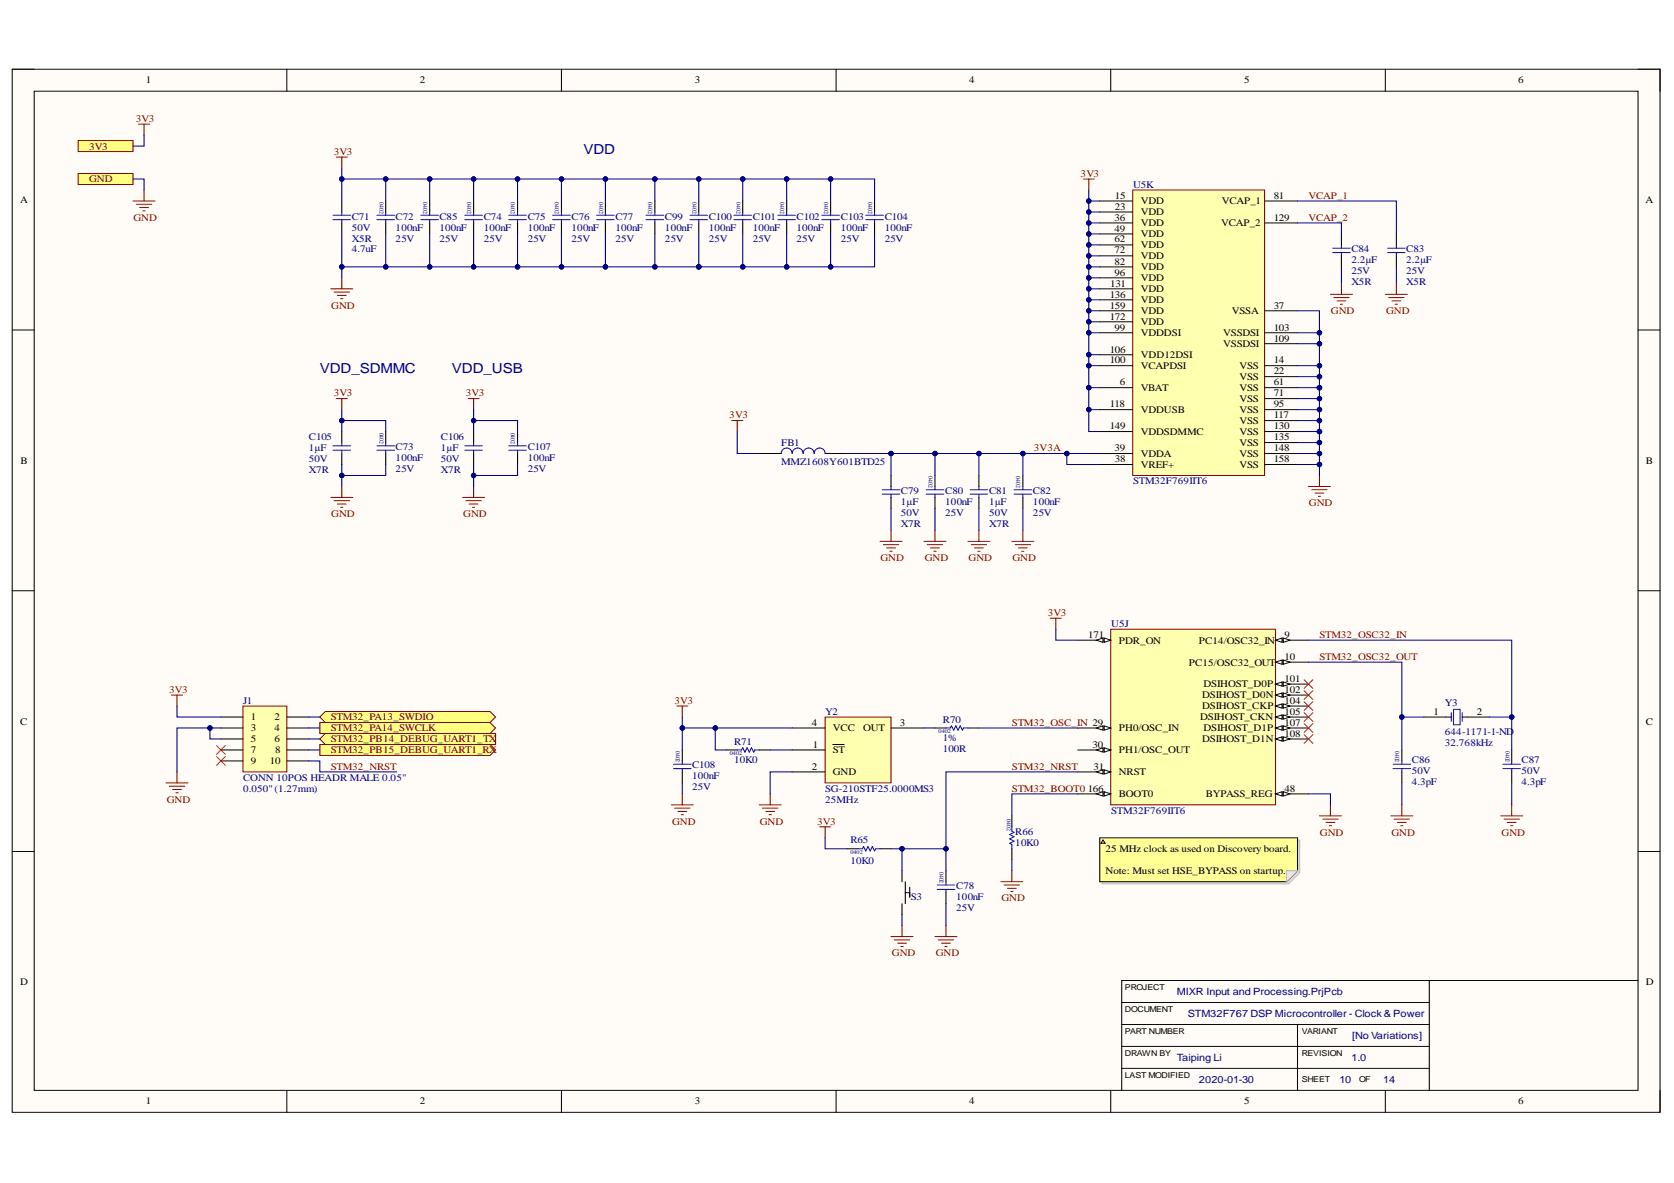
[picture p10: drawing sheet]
<svg xmlns="http://www.w3.org/2000/svg" width="297mm" height="210mm" viewBox="0 0 297 210" stroke-linecap="round" stroke-linejoin="round" font-family="sans-serif">
<defs><g id="words">
<g font-size="2.5" fill="#000080">
<text x="103.5" y="27.3">VDD</text>
<text x="56.8" y="66.3">VDD_SDMMC</text>
<text x="80.2" y="66.3">VDD_USB</text>
</g>
<g font-size="1.8">
<text x="25.9" y="14.8">1</text>
<text x="74.5" y="14.8">2</text>
<text x="123.3" y="14.8">3</text>
<text x="172" y="14.8">4</text>
<text x="220.8" y="14.8">5</text>
<text x="269.4" y="14.8">6</text>
<text x="197.8" y="35.2">15</text>
<text x="226" y="35.2">81</text>
<text x="3.6" y="36">A</text>
<text x="197.8" y="39.1">36</text>
<text x="197.8" y="41.1">49</text>
<text x="197.8" y="37.2">23</text>
<text x="202.4" y="36.3">VDD</text>
<text x="202.4" y="38.2">VDD</text>
<text x="202.4" y="40.1">VDD</text>
<text x="216.7" y="40.1">VCAP_2</text>
<text x="216.8" y="36.3">VCAP_1</text>
<text x="226" y="39.1">129</text>
<text x="292" y="36">A</text>
<text x="197.8" y="43">62</text>
<text x="197.8" y="45">72</text>
<text x="197.8" y="47">82</text>
<text x="202.4" y="42.1">VDD</text>
<text x="202.4" y="44">VDD</text>
<text x="202.4" y="46">VDD</text>
<text x="202.4" y="47.9">VDD</text>
<text x="196.9" y="52.8">136</text>
<text x="197" y="50.9">131</text>
<text x="197.8" y="48.9">96</text>
<text x="202.4" y="49.9">VDD</text>
<text x="202.4" y="51.8">VDD</text>
<text x="202.4" y="53.8">VDD</text>
<text x="196.9" y="54.8">159</text>
<text x="196.9" y="56.7">172</text>
<text x="197.8" y="58.7">99</text>
<text x="202.4" y="59.6">VDDDSI</text>
<text x="202.4" y="55.7">VDD</text>
<text x="202.4" y="57.6">VDD</text>
<text x="217" y="59.6">VSSDSI</text>
<text x="218.6" y="55.7">VSSA</text>
<text x="226" y="54.8">37</text>
<text x="226" y="58.7">103</text>
<text x="196.9" y="64.5">100</text>
<text x="196.9" y="62.5">106</text>
<text x="202.4" y="65.4">VCAPDSI</text>
<text x="202.4" y="63.5">VDD12DSI</text>
<text x="217" y="61.5">VSSDSI</text>
<text x="219.9" y="65.4">VSS</text>
<text x="226" y="64.5">14</text>
<text x="226" y="60.6">109</text>
<text x="198.7" y="68.4">6</text>
<text x="202.4" y="69.4">VBAT</text>
<text x="219.9" y="67.5">VSS</text>
<text x="219.9" y="69.4">VSS</text>
<text x="219.9" y="71.3">VSS</text>
<text x="226" y="66.4">22</text>
<text x="226" y="68.4">61</text>
<text x="226" y="70.3">71</text>
<text x="196.9" y="72.3">118</text>
<text x="196.9" y="76.2">149</text>
<text x="202.4" y="73.3">VDDUSB</text>
<text x="202.4" y="77.2">VDDSDMMC</text>
<text x="219.9" y="73.3">VSS</text>
<text x="219.9" y="75.2">VSS</text>
<text x="219.9" y="77.2">VSS</text>
<text x="226" y="72.3">95</text>
<text x="226" y="74.2">117</text>
<text x="226" y="76.2">130</text>
<text x="3.6" y="82.2">B</text>
<text x="197.8" y="80">39</text>
<text x="197.8" y="82">38</text>
<text x="202.4" y="83">VREF+</text>
<text x="202.4" y="81.1">VDDA</text>
<text x="219.9" y="79.1">VSS</text>
<text x="219.9" y="81.1">VSS</text>
<text x="219.9" y="83">VSS</text>
<text x="226" y="78.1">135</text>
<text x="226" y="80">148</text>
<text x="226" y="82">158</text>
<text x="292.1" y="82.2">B</text>
<text x="193.1" y="113.2">171</text>
<text x="227.9" y="113.2">9</text>
<text x="198.5" y="114.2">PDR_ON</text>
<text x="210.9" y="118.1">PC15/OSC32_OUT</text>
<text x="212.7" y="114.2">PC14/OSC32_IN</text>
<text x="227.9" y="117.1">10</text>
<text x="213.3" y="123.9">DSIHOST_D0N</text>
<text x="213.3" y="125.9">DSIHOST_CKP</text>
<text x="213.6" y="122">DSIHOST_D0P</text>
<text x="227.9" y="121">101</text>
<text x="227.9" y="122.9">102</text>
<text x="227.9" y="124.9">104</text>
<text x="3.6" y="128.6">C</text>
<text x="44.5" y="127.8">1</text>
<text x="44.5" y="129.8">3</text>
<text x="44.5" y="131.7">5</text>
<text x="48.7" y="127.8">2</text>
<text x="48.7" y="129.8">4</text>
<text x="48.7" y="131.7">6</text>
<text x="144" y="128.7">4</text>
<text x="147.8" y="129.8">VCC</text>
<text x="153.2" y="129.8">OUT</text>
<text x="159.7" y="128.7">3</text>
<text x="198.5" y="129.8">PH0/OSC_IN</text>
<text x="213" y="127.8">DSIHOST_CKN</text>
<text x="213.3" y="131.7">DSIHOST_D1N</text>
<text x="213.6" y="129.8">DSIHOST_D1P</text>
<text x="227.9" y="126.8">105</text>
<text x="227.9" y="128.7">107</text>
<text x="227.9" y="130.7">108</text>
<text x="254.3" y="126.8">1</text>
<text x="262" y="126.8">2</text>
<text x="292.1" y="128.6">C</text>
<text x="44.5" y="133.6">7</text>
<text x="44.5" y="135.6">9</text>
<text x="47.9" y="135.6">10</text>
<text x="48.8" y="133.6">8</text>
<text x="144" y="136.6">2</text>
<text x="144.2" y="132.7">1</text>
<text x="147.8" y="133.6">ST</text>
<text x="147.8" y="137.5">GND</text>
<text x="193.9" y="132.7">30</text>
<text x="194" y="136.6">31</text>
<text x="198.5" y="133.6">PH1/OSC_OUT</text>
<text x="198.5" y="137.5">NRST</text>
<text x="193" y="140.5">166</text>
<text x="198.5" y="141.4">BOOT0</text>
<text x="214" y="141.4">BYPASS_REG</text>
<text x="227.9" y="140.5">48</text>
<text x="196.1" y="151.1">25 MHz clock as used on Discovery board.</text>
<text x="196.1" y="155.1">Note: Must set HSE_BYPASS on startup.</text>
<text x="3.6" y="174.8">D</text>
<text x="292.1" y="174.8">D</text>
<text x="25.9" y="195.9">1</text>
<text x="74.5" y="195.9">2</text>
<text x="123.3" y="195.9">3</text>
<text x="172" y="195.9">4</text>
<text x="220.8" y="195.9">5</text>
<text x="269.4" y="195.9">6</text>
</g>
<g font-size="1.8" fill="#800000">
<text x="24.1" y="21.6">3V3</text>
<text x="15.8" y="26.5">3V3</text>
<text x="59.2" y="27.5">3V3</text>
<text x="15.8" y="32.4">GND</text>
<text x="191.7" y="31.4">3V3</text>
<text x="232.2" y="35.2">VCAP_1</text>
<text x="23.7" y="39.1">GND</text>
<text x="232.2" y="39.1">VCAP_2</text>
<text x="58.8" y="54.8">GND</text>
<text x="236.2" y="55.7">GND</text>
<text x="246" y="55.7">GND</text>
<text x="59.2" y="70.3">3V3</text>
<text x="82.6" y="70.3">3V3</text>
<text x="129.4" y="74.2">3V3</text>
<text x="183.5" y="80">3V3A</text>
<text x="232.3" y="89.9">GND</text>
<text x="58.8" y="91.8">GND</text>
<text x="82.2" y="91.8">GND</text>
<text x="156.2" y="99.6">GND</text>
<text x="164.1" y="99.6">GND</text>
<text x="171.9" y="99.6">GND</text>
<text x="179.7" y="99.6">GND</text>
<text x="185.9" y="109.3">3V3</text>
<text x="234.1" y="113.2">STM32_OSC32_IN</text>
<text x="234.1" y="117.1">STM32_OSC32_OUT</text>
<text x="30" y="122.9">3V3</text>
<text x="119.7" y="124.9">3V3</text>
<text x="58.7" y="131.7">STM32_PB14_DEBUG_UART1_TX</text>
<text x="58.7" y="127.8">STM32_PA13_SWDIO</text>
<text x="58.7" y="129.8">STM32_PA14_SWCLK</text>
<text x="179.6" y="128.7">STM32_OSC_IN 29</text>
<text x="58.7" y="133.6">STM32_PB15_DEBUG_UART1_RX</text>
<text x="58.7" y="136.6">STM32_NRST</text>
<text x="179.6" y="136.6">STM32_NRST</text>
<text x="29.6" y="142.4">GND</text>
<text x="179.6" y="140.5">STM32_BOOT0</text>
<text x="119.3" y="146.3">GND</text>
<text x="134.8" y="146.3">GND</text>
<text x="145" y="146.3">3V3</text>
<text x="234.2" y="148.3">GND</text>
<text x="246.9" y="148.3">GND</text>
<text x="266.4" y="148.3">GND</text>
<text x="177.7" y="159.9">GND</text>
<text x="158.3" y="169.7">GND</text>
<text x="166" y="169.7">GND</text>
</g>
<g font-size="1.8" fill="#000080">
<text x="201.1" y="33.3">U5K</text>
<text x="62.4" y="40.9">50V</text>
<text x="62.4" y="39">C71</text>
<text x="70.2" y="40.9">100nF</text>
<text x="70.2" y="39">C72</text>
<text x="78" y="40.9">100nF</text>
<text x="78" y="39">C85</text>
<text x="85.9" y="40.9">100nF</text>
<text x="85.9" y="39">C74</text>
<text x="93.6" y="40.9">100nF</text>
<text x="93.6" y="39">C75</text>
<text x="101.4" y="40.9">100nF</text>
<text x="101.4" y="39">C76</text>
<text x="109.2" y="40.9">100nF</text>
<text x="109.2" y="39">C77</text>
<text x="118" y="40.9">100nF</text>
<text x="118" y="39">C99</text>
<text x="125.8" y="40.9">100nF</text>
<text x="125.8" y="39">C100</text>
<text x="133.6" y="40.9">100nF</text>
<text x="133.6" y="39">C101</text>
<text x="141.3" y="40.9">100nF</text>
<text x="141.3" y="39">C102</text>
<text x="149.2" y="40.9">100nF</text>
<text x="149.2" y="39">C103</text>
<text x="157" y="40.9">100nF</text>
<text x="157" y="39">C104</text>
<text x="62.4" y="42.9">X5R</text>
<text x="62.4" y="44.8">4.7uF</text>
<text x="70.2" y="42.9">25V</text>
<text x="78" y="42.9">25V</text>
<text x="85.9" y="42.9">25V</text>
<text x="93.6" y="42.9">25V</text>
<text x="101.4" y="42.9">25V</text>
<text x="109.2" y="42.9">25V</text>
<text x="118" y="42.9">25V</text>
<text x="125.8" y="42.9">25V</text>
<text x="133.6" y="42.9">25V</text>
<text x="141.3" y="42.9">25V</text>
<text x="149.2" y="42.9">25V</text>
<text x="157" y="42.9">25V</text>
<text x="239.8" y="46.7">2.2µF</text>
<text x="239.8" y="44.8">C84</text>
<text x="249.5" y="46.7">2.2µF</text>
<text x="249.5" y="44.8">C83</text>
<text x="239.8" y="48.7">25V</text>
<text x="239.8" y="50.6">X5R</text>
<text x="249.5" y="48.7">25V</text>
<text x="249.5" y="50.6">X5R</text>
<text x="54.8" y="80">1µF</text>
<text x="54.8" y="82">50V</text>
<text x="54.8" y="83.9">X7R</text>
<text x="54.8" y="78.1">C105</text>
<text x="70.2" y="81.8">100nF</text>
<text x="70.2" y="83.8">25V</text>
<text x="70.2" y="79.9">C73</text>
<text x="78.2" y="80">1µF</text>
<text x="78.2" y="82">50V</text>
<text x="78.2" y="83.9">X7R</text>
<text x="78.2" y="78.1">C106</text>
<text x="93.6" y="81.8">100nF</text>
<text x="93.6" y="83.8">25V</text>
<text x="93.6" y="79.9">C107</text>
<text x="138.6" y="82.6">MMZ1608Y601BTD25</text>
<text x="138.6" y="79.1">FB1</text>
<text x="159.9" y="89.6">1µF</text>
<text x="159.9" y="87.7">C79</text>
<text x="167.7" y="89.6">100nF</text>
<text x="167.7" y="87.7">C80</text>
<text x="175.5" y="89.6">1µF</text>
<text x="175.5" y="87.7">C81</text>
<text x="183.3" y="89.6">100nF</text>
<text x="183.3" y="87.7">C82</text>
<text x="201.1" y="85.9">STM32F769IIT6</text>
<text x="159.9" y="91.5">50V</text>
<text x="159.9" y="93.5">X7R</text>
<text x="167.7" y="91.5">25V</text>
<text x="175.5" y="91.5">50V</text>
<text x="175.5" y="93.5">X7R</text>
<text x="183.3" y="91.5">25V</text>
<text x="197.2" y="111.2">U5J</text>
<text x="43.1" y="124.9">J1</text>
<text x="256.4" y="125.3">Y3</text>
<text x="146.4" y="126.8">Y2</text>
<text x="167.3" y="131.5">1%</text>
<text x="167.3" y="128.2">R70</text>
<text x="256.4" y="130.3">644-1171-1-ND</text>
<text x="122.8" y="136.3">C108</text>
<text x="130.3" y="135.4">10K0</text>
<text x="130.3" y="132.1">R71</text>
<text x="167.3" y="133.5">100R</text>
<text x="250.5" y="137.4">50V</text>
<text x="250.5" y="135.4">C86</text>
<text x="256.4" y="132.3">32.768kHz</text>
<text x="270" y="137.4">50V</text>
<text x="270" y="135.4">C87</text>
<text x="43.1" y="140.5">0.050&quot;(1.27mm)</text>
<text x="43.1" y="138.5">CONN 10POS HEADR MALE 0.05&quot;</text>
<text x="122.8" y="138.3">100nF</text>
<text x="122.8" y="140.2">25V</text>
<text x="146.4" y="140.5">SG-210STF25.0000MS3</text>
<text x="146.4" y="142.4">25MHz</text>
<text x="250.5" y="139.3">4.3pF</text>
<text x="270" y="139.3">4.3pF</text>
<text x="150.9" y="149.6">R65</text>
<text x="180.2" y="148.1">R66</text>
<text x="197.2" y="144.4">STM32F769IIT6</text>
<text x="150.9" y="153.3">10K0</text>
<text x="180.2" y="150">10K0</text>
<text x="161.6" y="159.8">S3</text>
<text x="169.7" y="159.8">100nF</text>
<text x="169.7" y="161.7">25V</text>
<text x="169.7" y="157.8">C78</text>
<text x="208.8" y="176.5">MIXR Input and Processing.PrjPcb</text>
<text x="210.8" y="180.4">STM32F767 DSP Microcontroller - Clock &amp; Power</text>
<text x="240" y="184.3">[No Variations]</text>
<text x="208.8" y="188.2">Taiping Li</text>
<text x="239.8" y="188.2">1.0</text>
<text x="212.7" y="192.1">2020-01-30</text>
<text x="237.7" y="192.1">10</text>
<text x="245.5" y="192.1">14</text>
</g>
<g font-size="1.4">
<text x="199.6" y="175.7">PROJECT</text>
<text x="199.6" y="179.5">DOCUMENT</text>
<text x="199.6" y="183.4">PART NUMBER</text>
<text x="231" y="183.4">VARIANT</text>
<text x="199.6" y="187.3">DRAWN BY</text>
<text x="199.6" y="191.2">LAST MODIFIED</text>
<text x="231" y="187.3">REVISION</text>
<text x="231" y="192">SHEET</text>
<text x="241.1" y="192">OF</text>
</g>
<g font-size="1.1" fill="#000080">
<text x="67.3" y="35.8" transform="rotate(90 67.3 35.8)">0402</text>
<text x="75.1" y="35.8" transform="rotate(90 75.1 35.8)">0402</text>
<text x="82.9" y="35.8" transform="rotate(90 82.9 35.8)">0402</text>
<text x="90.7" y="35.8" transform="rotate(90 90.7 35.8)">0402</text>
<text x="98.5" y="35.8" transform="rotate(90 98.5 35.8)">0402</text>
<text x="106.3" y="35.8" transform="rotate(90 106.3 35.8)">0402</text>
<text x="115" y="35.8" transform="rotate(90 115 35.8)">0402</text>
<text x="122.9" y="35.8" transform="rotate(90 122.9 35.8)">0402</text>
<text x="130.7" y="35.8" transform="rotate(90 130.7 35.8)">0402</text>
<text x="138.5" y="35.8" transform="rotate(90 138.5 35.8)">0402</text>
<text x="146.2" y="35.8" transform="rotate(90 146.2 35.8)">0402</text>
<text x="154" y="35.8" transform="rotate(90 154 35.8)">0402</text>
<text x="67.3" y="76.8" transform="rotate(90 67.3 76.8)">0402</text>
<text x="90.7" y="76.8" transform="rotate(90 90.7 76.8)">0402</text>
<text x="164.8" y="84.5" transform="rotate(90 164.8 84.5)">0402</text>
<text x="180.3" y="84.5" transform="rotate(90 180.3 84.5)">0402</text>
<text x="119.9" y="133.2" transform="rotate(90 119.9 133.2)">0402</text>
<text x="247.6" y="133.2" transform="rotate(90 247.6 133.2)">0402</text>
<text x="267.1" y="133.2" transform="rotate(90 267.1 133.2)">0402</text>
<text x="178.6" y="145.3" transform="rotate(90 178.6 145.3)">0402</text>
<text x="166.7" y="154.7" transform="rotate(90 166.7 154.7)">0402</text>
</g>
<g font-size="1" fill="#000080">
<text x="166.5" y="130.1">0402</text>
<text x="129.5" y="134">0402</text>
<text x="150.9" y="151.6">0402</text>
</g>
</g></defs>
<path d="M2.2 12.3h292.4v185.1h-292.4z" fill-rule="evenodd" fill="#fffcf8"/>
<path d="M2.2 12.3h292.4v185.1h-292.4z" fill="none" stroke="#000" stroke-width=".18"/>
<path d="M6.1 16.2h284.6v177.3h-284.6z" fill-rule="evenodd" fill="#fffcf8"/>
<g fill="none" stroke="#000" stroke-width=".18">
<path d="M2.2 12.3h3.9M6.1 16.2h284.6v177.3h-284.6zM50.9 12.3v3.9M99.6 12.3v3.9M148.4 12.3v3.9M197.1 12.3v3.9M245.8 12.3v3.9M290.7 12.3h3.9v3.9M2.2 58.5h3.9M238 41.5v2M238 45.4v2M247.8 41.5v2"/>
<path d="M247.8 45.4v2M290.7 58.6h3.9M173.7 84.4v1.9M173.7 88.3v1.9M181.5 84.4v1.9M181.5 88.3v1.9M2.2 104.8h3.9M290.7 104.8h3.9M248.7 133.1v1.9M248.7 137v1.9M252.6 127.2h4.9M259.5 127.2h4.8"/>
<path d="M268.2 133.1v1.9M268.2 137v1.9M2.2 151.1h3.9M179.5 144.8v1.9M179.5 150.6v1.9M290.7 151.1h3.9M199 177.9h54.6M253.6 174v19.5M290.7 174h-91.7v19.5M50.9 193.5v3.9M99.6 193.5v3.9M148.4 193.5v3.9"/>
<path d="M197.1 193.5v3.9M199 189.6h54.6M199 181.8h54.6M199 185.7h54.6M230.2 181.8v11.7M245.8 193.5v3.9M294.6 193.5v3.9"/>
</g>
<g fill="none" stroke="#00f" stroke-width=".18">
<path d="M236.5 44.8h3.1M236.5 44h3.1M238 43.5v.5M238 44.8v.6M246.2 44.8h3.1M246.2 44h3.1M247.8 43.5v.5M247.8 44.8v.6M172.1 87.7h3.2M172.1 86.9h3.2M173.7 86.3v.6M173.7 87.7v.6"/>
<path d="M179.9 87.7h3.2M179.9 86.9h3.2M181.5 86.3v.6M181.5 87.7v.6M247.2 136.4h3.1M247.2 135.6h3.1M248.7 135v.6M248.7 136.4v.6M257.5 126.4v1.6M257.9 125.9h1.2v2.7h-1.2zM259.5 126.4v1.6M266.7 136.4h3.1"/>
<path d="M266.7 135.6h3.1M268.2 135v.6M268.2 136.4v.6M179.5 146.7v.8l.4 .2-.7 .4 .7 .4-.7 .3 .7 .4-.7 .4 .3 .2v.8"/>
</g>
<g fill="none" stroke="#00f" stroke-width=".19">
<path d="M59.1 39h3.1M59.1 38.2h3.1M60.6 37.6v.6M60.6 39v.6M82.5 39h3.1M82.5 38.2h3.1M84 37.6v.6M84 39v.6M90.3 39h3.1M90.3 38.2h3.1M91.8 37.6v.6M91.8 39v.6"/>
<path d="M98.1 39h3.1M98.1 38.2h3.1M99.6 37.6v.6M99.6 39v.6M105.9 39h3.1M105.9 38.2h3.1M107.4 37.6v.6M107.4 39v.6M66.9 79.9h3.1M66.9 79.1h3.1M68.4 78.5v.6M68.4 79.9v.6"/>
<path d="M138.6 80.5a.98 .98 0 0 1 1-1 .98 .98 0 0 1 1 1 .97 .97 0 0 1 .9-1 .97 .97 0 0 1 1 1 .98 .98 0 0 1 1-1 .98 .98 0 0 1 1 1 .98 .98 0 0 1 .9-1 .98 .98 0 0 1 1 1M156.5 87.7h3.2M156.5 86.9h3.2M158.1 86.3v.6M158.1 87.7v.6M164.3 87.7h3.2M164.3 86.9h3.2M165.9 86.3v.6M165.9 87.7v.6M152.3 150.6h.7l.2-.4 .4 .8 .4-.8 .4 .8 .4-.8 .4 .8 .2-.4h.8M166.3 157.8h3.1M166.3 157h3.1"/>
<path d="M167.9 156.4v.6M167.9 157.8v.6"/>
</g>
<g fill="none" stroke="#000" stroke-width=".19">
<path d="M60.6 35.7v1.9M60.6 39.6v1.9M84 35.7v1.9M84 39.6v1.9M91.8 35.7v1.9M91.8 39.6v1.9M99.6 35.7v1.9M99.6 39.6v1.9M107.4 35.7v1.9M107.4 39.6v1.9M68.4 76.6v1.9M68.4 80.5v1.9"/>
<path d="M134.7 80.5h3.9M146.4 80.5h3.9M158.1 84.4v1.9M158.1 88.3v1.9M165.9 84.4v1.9M165.9 88.3v1.9M150.3 150.6h2M156.2 150.6h1.9M160.1 154.5v1.9M160.6 156.4v3.9M160.6 158.4h.8M161.4 157.4v1.8"/>
<path d="M167.9 154.5v1.9M167.9 158.4v1.9M160.1 160.3v2"/>
</g>
<g fill="none" stroke="#800000" stroke-width=".18">
<path d="M236.1 52.2h3.9M236.7 52.8h2.7M237.2 53.4h1.6M237.8 54h.4M238 50.3v1.9M245.8 52.2h3.9M246.4 52.8h2.7M247 53.4h1.6M247.6 54h.4M247.8 50.3v1.9M171.8 96.1h3.9M172.3 96.6h2.8"/>
<path d="M172.9 97.2h1.6M173.5 97.8h.4M173.7 94.1v2M179.5 96.1h3.9M180.1 96.6h2.8M180.7 97.2h1.6M181.3 97.8h.4M181.5 94.1v2M177.6 156.4h3.9M178.2 157h2.7M178.8 157.6h1.5M179.4 158.2h.3"/>
<path d="M179.5 154.5v1.9M246.8 144.8h3.9M247.4 145.3h2.7M248 145.9h1.5M248.6 146.5h.3M248.7 142.8v2M266.3 144.8h3.9M266.9 145.3h2.7M267.5 145.9h1.5M268 146.5h.4M268.2 142.8v2"/>
</g>
<g fill="none" stroke="#800000" stroke-width=".19">
<path d="M59.7 27.9h1.9M60.6 27.9v1.9M58.7 51.2h3.9M59.3 51.8h2.7M59.9 52.4h1.5M60.5 53h.3M60.6 49.3v1.9M129.8 74.6h2M130.8 74.6v2M156.2 96.1h3.9M156.7 96.6h2.8M157.3 97.2h1.6"/>
<path d="M157.9 97.8h.4M158.1 94.1v2M164 96.1h3.9M164.5 96.6h2.8M165.1 97.2h1.6M165.7 97.8h.4M165.9 94.1v2M145.4 146.7h2M146.4 146.7v2M158.1 166.2h3.9M158.7 166.8h2.7M159.3 167.4h1.5"/>
<path d="M159.9 167.9h.4M160.1 164.2v2"/>
</g>
<path d="M43.1 125.3h7.8v11.7h-7.8z" fill-rule="evenodd" fill="#ffffb0"/>
<path d="M43.1 125.3h7.8v11.7h-7.8z" fill="none" stroke="#800000" stroke-width=".18"/>
<path d="M39.2 127.2h3.9M39.2 129.2h3.9M39.2 131.1h3.9M39.2 133.1h3.9M39.2 135h3.9M50.9 127.2h3.9M50.9 129.2h3.9M50.9 131.1h3.9M50.9 133.1h3.9M50.9 135h3.9" fill="none" stroke="#000" stroke-width=".19"/>
<path d="M29.5 138.9h3.9M30 139.5h2.8M30.4 123.3h2M31.4 123.3v2M31.4 137v1.9M30.6 140.1h1.6M31.2 140.7h.4" fill="none" stroke="#800000" stroke-width=".19"/>
<path d="M38.4 132.3l1.6 1.5M38.4 134.2l1.6 1.6M40 132.3l-1.6 1.5M40 134.2l-1.6 1.6" fill="none" stroke="#f00" stroke-width=".18"/>
<path d="M56.7 131.1l1-1h30.2v2h-30.2z" fill-rule="evenodd" fill="#ffff80"/>
<path d="M56.7 131.1l1-1h30.2v2h-30.2z" fill="none" stroke="#800000" stroke-width=".18"/>
<path d="M56.7 132.1h30.3l.9 1-.9 .9h-30.3z" fill-rule="evenodd" fill="#ffff80"/>
<path d="M56.7 132.1h30.3l.9 1-.9 .9h-30.3z" fill="none" stroke="#800000" stroke-width=".18"/>
<path d="M57.7 126.2h29.3l.9 1-.9 1h-29.3l-1-1z" fill-rule="evenodd" fill="#ffff80"/>
<path d="M57.7 126.2h29.3l.9 1-.9 1h-29.3l-1-1z" fill="none" stroke="#800000" stroke-width=".18"/>
<path d="M56.7 128.2h30.3l.9 1-.9 .9h-30.3z" fill-rule="evenodd" fill="#ffff80"/>
<path d="M56.7 128.2h30.3l.9 1-.9 .9h-30.3z" fill="none" stroke="#800000" stroke-width=".18"/>
<path d="M24.6 22h1.9M25.6 22v2" fill="none" stroke="#800000" stroke-width=".19"/>
<path d="M13.9 24.9h9.7v2h-9.7z" fill-rule="evenodd" fill="#ffff80"/>
<path d="M13.9 24.9h9.7v2h-9.7z" fill="none" stroke="#800000" stroke-width=".18"/>
<path d="M13.9 30.8h9.7v1.9h-9.7z" fill-rule="evenodd" fill="#ffff80"/>
<path d="M13.9 30.8h9.7v1.9h-9.7z" fill="none" stroke="#800000" stroke-width=".18"/>
<path d="M23.6 35.7h3.9M24.2 36.2h2.7M24.8 36.8h1.5M25.4 37.4h.4M25.6 33.7v2" fill="none" stroke="#800000" stroke-width=".19"/>
<path d="M197.1 111.6h29.2v31.2h-29.2z" fill-rule="evenodd" fill="#ffffb0"/>
<path d="M197.1 111.6h29.2v31.2h-29.2z" fill="none" stroke="#800000" stroke-width=".18"/>
<path d="M226.3 113.6h5.9" fill="none" stroke="#000" stroke-width=".18"/>
<path d="M226.3 113.6l1.2-.4v.8z" fill="#f8fcff"/>
<path d="M226.3 113.6l1.2-.4v.8z" fill="none" stroke="#000" stroke-width=".18"/>
<path d="M227.7 113.2l1.2 .4-1.2 .4z" fill="#f8fcff"/>
<path d="M226.3 117.5h5.9M227.7 113.2l1.2 .4-1.2 .4z" fill="none" stroke="#000" stroke-width=".18"/>
<path d="M226.3 117.5l1.2-.4v.8z" fill="#f8fcff"/>
<path d="M226.3 117.5l1.2-.4v.8z" fill="none" stroke="#000" stroke-width=".18"/>
<path d="M227.7 117.1l1.2 .4-1.2 .4z" fill="#f8fcff"/>
<path d="M227.7 117.1l1.2 .4-1.2 .4zM191.2 129.2h5.9" fill="none" stroke="#000" stroke-width=".18"/>
<path d="M195.9 128.8l1.2 .4-1.2 .4z" fill="#f8fcff"/>
<path d="M195.9 128.8l1.2 .4-1.2 .4z" fill="none" stroke="#000" stroke-width=".18"/>
<path d="M194.6 129.2l1.1-.4v.8z" fill="#f8fcff"/>
<path d="M191.2 133.1h5.9M194.6 129.2l1.1-.4v.8z" fill="none" stroke="#000" stroke-width=".18"/>
<path d="M195.9 132.7l1.2 .4-1.2 .4z" fill="#f8fcff"/>
<path d="M195.9 132.7l1.2 .4-1.2 .4z" fill="none" stroke="#000" stroke-width=".18"/>
<path d="M194.6 133.1l1.1-.4v.8z" fill="#f8fcff"/>
<path d="M191.2 137h5.9M194.6 133.1l1.1-.4v.8z" fill="none" stroke="#000" stroke-width=".18"/>
<path d="M195.9 136.6l1.2 .4-1.2 .4z" fill="#f8fcff"/>
<path d="M195.9 136.6l1.2 .4-1.2 .4z" fill="none" stroke="#000" stroke-width=".18"/>
<path d="M194.6 137l1.1-.4v.8z" fill="#f8fcff"/>
<path d="M194.6 137l1.1-.4v.8zM226.3 140.9h5.9" fill="none" stroke="#000" stroke-width=".18"/>
<path d="M226.3 140.9l1.2-.4v.8z" fill="#f8fcff"/>
<path d="M226.3 140.9l1.2-.4v.8z" fill="none" stroke="#000" stroke-width=".18"/>
<path d="M227.7 140.5l1.2 .4-1.2 .4z" fill="#f8fcff"/>
<path d="M226.3 121.4h5.9M227.7 140.5l1.2 .4-1.2 .4z" fill="none" stroke="#000" stroke-width=".18"/>
<path d="M226.3 121.4l1.2-.4v.8z" fill="#f8fcff"/>
<path d="M226.3 121.4l1.2-.4v.8z" fill="none" stroke="#000" stroke-width=".18"/>
<path d="M227.7 121l1.2 .4-1.2 .4z" fill="#f8fcff"/>
<path d="M226.3 123.3h5.9M227.7 121l1.2 .4-1.2 .4z" fill="none" stroke="#000" stroke-width=".18"/>
<path d="M226.3 123.3l1.2-.4v.8z" fill="#f8fcff"/>
<path d="M226.3 123.3l1.2-.4v.8z" fill="none" stroke="#000" stroke-width=".18"/>
<path d="M227.7 122.9l1.2 .4-1.2 .4z" fill="#f8fcff"/>
<path d="M226.3 125.3h5.9M227.7 122.9l1.2 .4-1.2 .4z" fill="none" stroke="#000" stroke-width=".18"/>
<path d="M226.3 125.3l1.2-.4v.8z" fill="#f8fcff"/>
<path d="M226.3 125.3l1.2-.4v.8z" fill="none" stroke="#000" stroke-width=".18"/>
<path d="M227.7 124.9l1.2 .4-1.2 .4z" fill="#f8fcff"/>
<path d="M226.3 127.2h5.9M227.7 124.9l1.2 .4-1.2 .4z" fill="none" stroke="#000" stroke-width=".18"/>
<path d="M226.3 127.2l1.2-.4v.8z" fill="#f8fcff"/>
<path d="M226.3 127.2l1.2-.4v.8z" fill="none" stroke="#000" stroke-width=".18"/>
<path d="M227.7 126.8l1.2 .4-1.2 .4z" fill="#f8fcff"/>
<path d="M226.3 129.2h5.9M227.7 126.8l1.2 .4-1.2 .4z" fill="none" stroke="#000" stroke-width=".18"/>
<path d="M226.3 129.2l1.2-.4v.8z" fill="#f8fcff"/>
<path d="M226.3 129.2l1.2-.4v.8z" fill="none" stroke="#000" stroke-width=".18"/>
<path d="M227.7 128.8l1.2 .4-1.2 .4z" fill="#f8fcff"/>
<path d="M226.3 131.1h5.9M227.7 128.8l1.2 .4-1.2 .4z" fill="none" stroke="#000" stroke-width=".18"/>
<path d="M226.3 131.1l1.2-.4v.8z" fill="#f8fcff"/>
<path d="M226.3 131.1l1.2-.4v.8z" fill="none" stroke="#000" stroke-width=".18"/>
<path d="M227.7 130.7l1.2 .4-1.2 .4z" fill="#f8fcff"/>
<path d="M227.7 130.7l1.2 .4-1.2 .4zM191.2 140.9h5.9" fill="none" stroke="#000" stroke-width=".18"/>
<path d="M195.9 140.5l1.2 .4-1.2 .4z" fill="#f8fcff"/>
<path d="M195.9 140.5l1.2 .4-1.2 .4z" fill="none" stroke="#000" stroke-width=".18"/>
<path d="M194.6 140.9l1.1-.4v.8z" fill="#f8fcff"/>
<path d="M191.2 113.6h5.9M194.6 140.9l1.1-.4v.8z" fill="none" stroke="#000" stroke-width=".18"/>
<path d="M195.9 113.2l1.2 .4-1.2 .4z" fill="#f8fcff"/>
<path d="M195.9 113.2l1.2 .4-1.2 .4z" fill="none" stroke="#000" stroke-width=".18"/>
<path d="M194.6 113.6l1.1-.4v.8z" fill="#f8fcff"/>
<path d="M194.6 113.6l1.1-.4v.8z" fill="none" stroke="#000" stroke-width=".18"/>
<path d="M201 33.7h23.4v50.7h-23.4z" fill-rule="evenodd" fill="#ffffb0"/>
<path d="M201 33.7h23.4v50.7h-23.4z" fill="none" stroke="#800000" stroke-width=".18"/>
<g fill="none" stroke="#000" stroke-width=".18">
<path d="M195.1 35.7h5.9M195.1 37.6h5.9M195.1 39.6h5.9M224.4 35.7h5.8M224.4 39.6h5.8M195.1 55.1h5.9M195.1 41.5h5.9M195.1 43.5h5.9M195.1 45.4h5.9M195.1 47.4h5.9M195.1 49.3h5.9M195.1 59h5.9"/>
<path d="M195.1 51.3h5.9M195.1 53.2h5.9M195.1 57.1h5.9M224.4 55.1h5.8M224.4 59h5.8M195.1 68.8h5.9M195.1 64.9h5.9M195.1 72.7h5.9M195.1 76.6h5.9M195.1 62.9h5.9M224.4 68.8h5.8M224.4 64.9h5.8"/>
<path d="M224.4 66.8h5.8M224.4 70.7h5.8M224.4 72.7h5.8M224.4 74.6h5.8M224.4 76.6h5.8M224.4 78.5h5.8M224.4 61h5.8M195.1 82.4h5.9M195.1 80.5h5.9M224.4 82.4h5.8M224.4 80.5h5.8"/>
</g>
<path d="M231.4 120.6l1.6 1.6M231.4 122.5l1.6 1.6M231.4 124.5l1.6 1.6M231.4 126.4l1.6 1.6M231.4 128.4l1.6 1.6M231.4 130.3l1.6 1.6M233 120.6l-1.6 1.6M233 122.5l-1.6 1.6M233 124.5l-1.6 1.6M233 126.4l-1.6 1.6M233 128.4l-1.6 1.6M233 130.3l-1.6 1.6" fill="none" stroke="#f00" stroke-width=".18"/>
<path d="M146.4 127.2h11.7v11.7h-11.7z" fill-rule="evenodd" fill="#ffffb0"/>
<g fill="none" stroke="#800000" stroke-width=".18">
<path d="M192.2 31.8h2M193.2 31.8v1.9M232.2 86.3h3.9M232.8 86.9h2.7M233.4 87.5h1.5M233.9 88.1h.4M234.1 84.4v1.9M186.4 109.7h1.9M187.4 109.7v1.9M146.4 127.2h11.7v11.7h-11.7zM234.1 144.8h3.9M234.7 145.3h2.7"/>
<path d="M235.3 145.9h1.6M235.9 146.5h.4M236.1 142.8v2"/>
</g>
<g fill="none" stroke="#000" stroke-width=".19">
<path d="M68.4 35.7v1.9M68.4 39.6v1.9M76.2 35.7v1.9M76.2 39.6v1.9M116.2 35.7v1.9M116.2 39.6v1.9M124 35.7v1.9M124 39.6v1.9M131.8 35.7v1.9M131.8 39.6v1.9M139.6 35.7v1.9M139.6 39.6v1.9"/>
<path d="M147.4 35.7v1.9M147.4 39.6v1.9M155.2 35.7v1.9M155.2 39.6v1.9M60.6 76.6v1.9M84 76.6v1.9M91.8 76.6v1.9M60.6 80.5v1.9M84 80.5v1.9M91.8 80.5v1.9M121.1 133.1v1.9M121.1 137v1.9"/>
<path d="M128.9 133.1h1.9M134.7 133.1h2M140.6 133.1h5.8M140.6 137h5.8M140.6 129.2h5.8M147.8 132.1h2M158.1 129.2h5.9M165.9 129.2h2"/>
</g>
<g fill="none" stroke="#00f" stroke-width=".19">
<path d="M66.9 39h3.1M66.9 38.2h3.1M68.4 37.6v.6M68.4 39v.6M74.7 39h3.1M74.7 38.2h3.1M76.2 37.6v.6M76.2 39v.6M114.6 39h3.2M114.6 38.2h3.2M116.2 37.6v.6M116.2 39v.6"/>
<path d="M122.4 39h3.2M122.4 38.2h3.2M124 37.6v.6M124 39v.6M130.2 39h3.1M130.2 38.2h3.1M131.8 37.6v.6M131.8 39v.6M138 39h3.1M138 38.2h3.1M139.6 37.6v.6M139.6 39v.6"/>
<path d="M145.8 39h3.1M145.8 38.2h3.1M147.4 37.6v.6M147.4 39v.6M153.6 39h3.1M153.6 38.2h3.1M155.2 37.6v.6M155.2 39v.6M59.1 79.9h3.1M59.1 79.1h3.1M60.6 78.5v.6M60.6 79.9v.6"/>
<path d="M82.5 79.9h3.1M82.5 79.1h3.1M84 78.5v.6M84 79.9v.6M90.3 79.9h3.1M90.3 79.1h3.1M91.8 78.5v.6M91.8 79.9v.6M119.5 136.4h3.1M119.5 135.6h3.1M121.1 135v.6M121.1 136.4v.6"/>
<path d="M130.8 133.1h.8l.2-.4 .4 .8 .4-.8 .4 .8 .3-.8 .4 .8 .2-.4h.8M167.9 129.2h.7l.2-.4 .4 .8 .4-.8 .4 .8 .4-.8 .4 .8 .2-.4h.7"/>
</g>
<g fill="none" stroke="#800000" stroke-width=".19">
<path d="M59.7 70.7h1.9M60.6 70.7v2M83.1 70.7h1.9M84 70.7v2M58.7 88.3h3.9M59.3 88.8h2.7M59.9 89.4h1.5M60.5 90h.3M60.6 86.3v2M82.1 88.3h3.9M82.7 88.8h2.7M83.3 89.4h1.5"/>
<path d="M83.8 90h.4M84 86.3v2M120.1 125.3h1.9M121.1 125.3v1.9M119.1 142.8h3.9M119.7 143.4h2.7M120.3 144h1.6M120.9 144.6h.4M121.1 140.9v1.9M134.7 142.8h3.9M135.3 143.4h2.7M135.9 144h1.5"/>
<path d="M136.5 144.6h.4M136.7 140.9v1.9M165.9 166.2h3.9M166.5 166.8h2.7M167.1 167.4h1.5M167.7 167.9h.3M167.9 164.2v2"/>
</g>
<path d="M171.8 129.2h1.9" fill="none" stroke="#000" stroke-width=".18"/>
<path d="M268.2 138.9v3.9" fill="none" stroke="#000080" stroke-width=".18"/>
<path d="M23.6 31.8h2v1.9M25.6 24v1.9h-2M39.2 129.2h-7.8v7.8" fill="none" stroke="#000080" stroke-width=".19"/>
<circle cx="37.3" cy="129.2" r=".39" fill="#000080"/>
<circle cx="37.3" cy="129.2" r=".39" fill="none" stroke="#000080" stroke-width=".18"/>
<path d="M31.4 125.3v1.9h7.8M37.3 129.2v1.9h1.9" fill="none" stroke="#000080" stroke-width=".19"/>
<circle cx="37.3" cy="129.2" r=".39" fill="#000080"/>
<circle cx="37.3" cy="129.2" r=".39" fill="none" stroke="#000080" stroke-width=".18"/>
<path d="M68.4 82.4v2h-7.8M54.8 135h1.9v2h13.7M54.8 133.1h1.9M54.8 131.1h1.9M54.8 129.2h1.9M54.8 127.2h1.9" fill="none" stroke="#000080" stroke-width=".19"/>
<circle cx="60.6" cy="84.4" r=".39" fill="#000080"/>
<circle cx="60.6" cy="84.4" r=".39" fill="none" stroke="#000080" stroke-width=".18"/>
<path d="M60.6 74.6h7.8v2" fill="none" stroke="#000080" stroke-width=".19"/>
<circle cx="60.6" cy="74.6" r=".39" fill="#000080"/>
<circle cx="60.6" cy="74.6" r=".39" fill="none" stroke="#000080" stroke-width=".18"/>
<path d="M60.6 41.5v5.8h7.8v-5.8" fill="none" stroke="#000080" stroke-width=".19"/>
<circle cx="60.6" cy="47.3" r=".39" fill="#000080"/>
<circle cx="60.6" cy="47.3" r=".39" fill="none" stroke="#000080" stroke-width=".18"/>
<circle cx="68.4" cy="47.3" r=".39" fill="#000080"/>
<circle cx="68.4" cy="47.3" r=".39" fill="none" stroke="#000080" stroke-width=".18"/>
<path d="M60.6 31.8h46.8v3.9" fill="none" stroke="#000080" stroke-width=".19"/>
<circle cx="60.6" cy="31.8" r=".39" fill="#000080"/>
<circle cx="60.6" cy="31.8" r=".39" fill="none" stroke="#000080" stroke-width=".18"/>
<circle cx="68.4" cy="31.8" r=".39" fill="#000080"/>
<circle cx="68.4" cy="31.8" r=".39" fill="none" stroke="#000080" stroke-width=".18"/>
<circle cx="76.2" cy="31.8" r=".39" fill="#000080"/>
<circle cx="76.2" cy="31.8" r=".39" fill="none" stroke="#000080" stroke-width=".18"/>
<circle cx="84" cy="31.8" r=".39" fill="#000080"/>
<circle cx="84" cy="31.8" r=".39" fill="none" stroke="#000080" stroke-width=".18"/>
<circle cx="91.8" cy="31.8" r=".39" fill="#000080"/>
<circle cx="91.8" cy="31.8" r=".39" fill="none" stroke="#000080" stroke-width=".18"/>
<circle cx="99.6" cy="31.8" r=".39" fill="#000080"/>
<circle cx="99.6" cy="31.8" r=".39" fill="none" stroke="#000080" stroke-width=".18"/>
<circle cx="107.4" cy="31.8" r=".39" fill="#000080"/>
<circle cx="107.4" cy="31.8" r=".39" fill="none" stroke="#000080" stroke-width=".18"/>
<path d="M76.2 41.5v5.8h-7.8" fill="none" stroke="#000080" stroke-width=".19"/>
<circle cx="68.4" cy="47.3" r=".39" fill="#000080"/>
<circle cx="68.4" cy="47.3" r=".39" fill="none" stroke="#000080" stroke-width=".18"/>
<circle cx="76.2" cy="47.3" r=".39" fill="#000080"/>
<circle cx="76.2" cy="47.3" r=".39" fill="none" stroke="#000080" stroke-width=".18"/>
<path d="M84 41.5v5.8h-7.8" fill="none" stroke="#000080" stroke-width=".19"/>
<circle cx="76.2" cy="47.3" r=".39" fill="#000080"/>
<circle cx="76.2" cy="47.3" r=".39" fill="none" stroke="#000080" stroke-width=".18"/>
<circle cx="84" cy="47.3" r=".39" fill="#000080"/>
<circle cx="84" cy="47.3" r=".39" fill="none" stroke="#000080" stroke-width=".18"/>
<path d="M91.8 82.4v2h-7.8" fill="none" stroke="#000080" stroke-width=".19"/>
<circle cx="84" cy="84.4" r=".39" fill="#000080"/>
<circle cx="84" cy="84.4" r=".39" fill="none" stroke="#000080" stroke-width=".18"/>
<path d="M84 74.6h7.8v2" fill="none" stroke="#000080" stroke-width=".19"/>
<circle cx="84" cy="74.6" r=".39" fill="#000080"/>
<circle cx="84" cy="74.6" r=".39" fill="none" stroke="#000080" stroke-width=".18"/>
<path d="M91.8 41.5v5.8h-7.8" fill="none" stroke="#000080" stroke-width=".19"/>
<circle cx="84" cy="47.3" r=".39" fill="#000080"/>
<circle cx="84" cy="47.3" r=".39" fill="none" stroke="#000080" stroke-width=".18"/>
<circle cx="91.8" cy="47.3" r=".39" fill="#000080"/>
<circle cx="91.8" cy="47.3" r=".39" fill="none" stroke="#000080" stroke-width=".18"/>
<path d="M99.6 41.5v5.8h-7.8" fill="none" stroke="#000080" stroke-width=".19"/>
<circle cx="91.8" cy="47.3" r=".39" fill="#000080"/>
<circle cx="91.8" cy="47.3" r=".39" fill="none" stroke="#000080" stroke-width=".18"/>
<circle cx="99.6" cy="47.3" r=".39" fill="#000080"/>
<circle cx="99.6" cy="47.3" r=".39" fill="none" stroke="#000080" stroke-width=".18"/>
<path d="M107.4 41.5v5.8h-7.8" fill="none" stroke="#000080" stroke-width=".19"/>
<circle cx="99.6" cy="47.3" r=".39" fill="#000080"/>
<circle cx="99.6" cy="47.3" r=".39" fill="none" stroke="#000080" stroke-width=".18"/>
<circle cx="107.4" cy="47.3" r=".39" fill="#000080"/>
<circle cx="107.4" cy="47.3" r=".39" fill="none" stroke="#000080" stroke-width=".18"/>
<path d="M107.4 47.3h16.6" fill="none" stroke="#000080" stroke-width=".19"/>
<circle cx="107.4" cy="47.3" r=".39" fill="#000080"/>
<circle cx="107.4" cy="47.3" r=".39" fill="none" stroke="#000080" stroke-width=".18"/>
<circle cx="116.2" cy="47.3" r=".39" fill="#000080"/>
<circle cx="116.2" cy="47.3" r=".39" fill="none" stroke="#000080" stroke-width=".18"/>
<circle cx="124" cy="47.3" r=".39" fill="#000080"/>
<circle cx="124" cy="47.3" r=".39" fill="none" stroke="#000080" stroke-width=".18"/>
<path d="M107.4 31.8h47.8v3.9" fill="none" stroke="#000080" stroke-width=".19"/>
<circle cx="107.4" cy="31.8" r=".39" fill="#000080"/>
<circle cx="107.4" cy="31.8" r=".39" fill="none" stroke="#000080" stroke-width=".18"/>
<circle cx="116.2" cy="31.8" r=".39" fill="#000080"/>
<circle cx="116.2" cy="31.8" r=".39" fill="none" stroke="#000080" stroke-width=".18"/>
<circle cx="124" cy="31.8" r=".39" fill="#000080"/>
<circle cx="124" cy="31.8" r=".39" fill="none" stroke="#000080" stroke-width=".18"/>
<circle cx="131.8" cy="31.8" r=".39" fill="#000080"/>
<circle cx="131.8" cy="31.8" r=".39" fill="none" stroke="#000080" stroke-width=".18"/>
<circle cx="139.6" cy="31.8" r=".39" fill="#000080"/>
<circle cx="139.6" cy="31.8" r=".39" fill="none" stroke="#000080" stroke-width=".18"/>
<circle cx="147.4" cy="31.8" r=".39" fill="#000080"/>
<circle cx="147.4" cy="31.8" r=".39" fill="none" stroke="#000080" stroke-width=".18"/>
<path d="M121.1 129.2h19.5" fill="none" stroke="#000080" stroke-width=".19"/>
<circle cx="121.1" cy="129.2" r=".39" fill="#000080"/>
<circle cx="121.1" cy="129.2" r=".39" fill="none" stroke="#000080" stroke-width=".18"/>
<circle cx="126.9" cy="129.2" r=".39" fill="#000080"/>
<circle cx="126.9" cy="129.2" r=".39" fill="none" stroke="#000080" stroke-width=".18"/>
<path d="M131.8 41.5v5.8h-7.8" fill="none" stroke="#000080" stroke-width=".19"/>
<circle cx="124" cy="47.3" r=".39" fill="#000080"/>
<circle cx="124" cy="47.3" r=".39" fill="none" stroke="#000080" stroke-width=".18"/>
<circle cx="131.8" cy="47.3" r=".39" fill="#000080"/>
<circle cx="131.8" cy="47.3" r=".39" fill="none" stroke="#000080" stroke-width=".18"/>
<path d="M126.9 129.2v3.9h2" fill="none" stroke="#000080" stroke-width=".19"/>
<circle cx="126.9" cy="129.2" r=".39" fill="#000080"/>
<circle cx="126.9" cy="129.2" r=".39" fill="none" stroke="#000080" stroke-width=".18"/>
<path d="M139.6 41.5v5.8h-7.8M130.8 76.6v3.9h3.9" fill="none" stroke="#000080" stroke-width=".19"/>
<circle cx="131.8" cy="47.3" r=".39" fill="#000080"/>
<circle cx="131.8" cy="47.3" r=".39" fill="none" stroke="#000080" stroke-width=".18"/>
<circle cx="139.6" cy="47.3" r=".39" fill="#000080"/>
<circle cx="139.6" cy="47.3" r=".39" fill="none" stroke="#000080" stroke-width=".18"/>
<path d="M147.4 41.5v5.8h-7.8M136.7 133.1h3.9M140.6 137h-3.9v3.9" fill="none" stroke="#000080" stroke-width=".19"/>
<circle cx="139.6" cy="47.3" r=".39" fill="#000080"/>
<circle cx="139.6" cy="47.3" r=".39" fill="none" stroke="#000080" stroke-width=".18"/>
<circle cx="147.4" cy="47.3" r=".39" fill="#000080"/>
<circle cx="147.4" cy="47.3" r=".39" fill="none" stroke="#000080" stroke-width=".18"/>
<path d="M155.2 41.5v5.8h-7.8M146.4 148.7v1.9h3.9" fill="none" stroke="#000080" stroke-width=".19"/>
<circle cx="147.4" cy="47.3" r=".39" fill="#000080"/>
<circle cx="147.4" cy="47.3" r=".39" fill="none" stroke="#000080" stroke-width=".18"/>
<path d="M150.3 80.5h7.8v3.9" fill="none" stroke="#000080" stroke-width=".19"/>
<circle cx="158.1" cy="80.5" r=".39" fill="#000080"/>
<g fill="none" stroke="#000080" stroke-width=".18">
<path d="M191.2 137h-23.3v13.6h-9.8"/>
<circle cx="158.1" cy="80.5" r=".39"/>
</g>
<circle cx="160.1" cy="150.6" r=".39" fill="#000080"/>
<circle cx="160.1" cy="150.6" r=".39" fill="none" stroke="#000080" stroke-width=".18"/>
<circle cx="167.9" cy="150.6" r=".39" fill="#000080"/>
<circle cx="167.9" cy="150.6" r=".39" fill="none" stroke="#000080" stroke-width=".18"/>
<path d="M158.1 80.5h7.8v3.9" fill="none" stroke="#000080" stroke-width=".19"/>
<circle cx="158.1" cy="80.5" r=".39" fill="#000080"/>
<circle cx="158.1" cy="80.5" r=".39" fill="none" stroke="#000080" stroke-width=".18"/>
<circle cx="165.9" cy="80.5" r=".39" fill="#000080"/>
<g fill="none" stroke="#000080" stroke-width=".18">
<path d="M165.9 80.5h29.2"/>
<circle cx="165.9" cy="80.5" r=".39"/>
</g>
<path d="M164 129.2h1.9" fill="none" stroke="#000080" stroke-width=".19"/>
<circle cx="165.9" cy="80.5" r=".39" fill="#000080"/>
<circle cx="165.9" cy="80.5" r=".39" fill="none" stroke="#000080" stroke-width=".18"/>
<circle cx="173.7" cy="80.5" r=".39" fill="#000080"/>
<circle cx="173.7" cy="80.5" r=".39" fill="none" stroke="#000080" stroke-width=".18"/>
<circle cx="181.5" cy="80.5" r=".39" fill="#000080"/>
<circle cx="181.5" cy="80.5" r=".39" fill="none" stroke="#000080" stroke-width=".18"/>
<circle cx="189.3" cy="80.5" r=".39" fill="#000080"/>
<g fill="none" stroke="#000080" stroke-width=".18">
<path d="M189.3 80.5v1.9h5.8M187.4 111.6v2h3.8M173.7 129.2h17.5M191.2 140.9h-11.7v3.9"/>
<circle cx="189.3" cy="80.5" r=".39"/>
</g>
<circle cx="189.3" cy="80.5" r=".39" fill="#000080"/>
<g fill="none" stroke="#000080" stroke-width=".18">
<path d="M193.2 72.7v3.9h1.9"/>
<circle cx="189.3" cy="80.5" r=".39"/>
</g>
<circle cx="193.2" cy="72.7" r=".39" fill="#000080"/>
<g fill="none" stroke="#000080" stroke-width=".18">
<path d="M193.2 68.8v3.9h1.9"/>
<circle cx="193.2" cy="72.7" r=".39"/>
</g>
<circle cx="193.2" cy="72.7" r=".39" fill="#000080"/>
<circle cx="193.2" cy="72.7" r=".39" fill="none" stroke="#000080" stroke-width=".18"/>
<circle cx="193.2" cy="68.8" r=".39" fill="#000080"/>
<g fill="none" stroke="#000080" stroke-width=".18">
<path d="M193.2 64.9v3.9h1.9"/>
<circle cx="193.2" cy="68.8" r=".39"/>
</g>
<circle cx="193.2" cy="68.8" r=".39" fill="#000080"/>
<circle cx="193.2" cy="68.8" r=".39" fill="none" stroke="#000080" stroke-width=".18"/>
<circle cx="193.2" cy="64.9" r=".39" fill="#000080"/>
<g fill="none" stroke="#000080" stroke-width=".18">
<path d="M193.2 62.9v2h1.9"/>
<circle cx="193.2" cy="64.9" r=".39"/>
</g>
<circle cx="193.2" cy="64.9" r=".39" fill="#000080"/>
<circle cx="193.2" cy="64.9" r=".39" fill="none" stroke="#000080" stroke-width=".18"/>
<circle cx="193.2" cy="62.9" r=".39" fill="#000080"/>
<g fill="none" stroke="#000080" stroke-width=".18">
<path d="M193.2 59v3.9h1.9"/>
<circle cx="193.2" cy="62.9" r=".39"/>
</g>
<circle cx="193.2" cy="62.9" r=".39" fill="#000080"/>
<circle cx="193.2" cy="62.9" r=".39" fill="none" stroke="#000080" stroke-width=".18"/>
<circle cx="193.2" cy="59" r=".39" fill="#000080"/>
<g fill="none" stroke="#000080" stroke-width=".18">
<path d="M193.2 57.1v1.9h1.9"/>
<circle cx="193.2" cy="59" r=".39"/>
</g>
<circle cx="193.2" cy="59" r=".39" fill="#000080"/>
<circle cx="193.2" cy="59" r=".39" fill="none" stroke="#000080" stroke-width=".18"/>
<circle cx="193.2" cy="57.1" r=".39" fill="#000080"/>
<g fill="none" stroke="#000080" stroke-width=".18">
<path d="M193.2 55.1v2h1.9"/>
<circle cx="193.2" cy="57.1" r=".39"/>
</g>
<circle cx="193.2" cy="57.1" r=".39" fill="#000080"/>
<circle cx="193.2" cy="57.1" r=".39" fill="none" stroke="#000080" stroke-width=".18"/>
<circle cx="193.2" cy="55.1" r=".39" fill="#000080"/>
<g fill="none" stroke="#000080" stroke-width=".18">
<path d="M193.2 53.2v1.9h1.9"/>
<circle cx="193.2" cy="55.1" r=".39"/>
</g>
<circle cx="193.2" cy="55.1" r=".39" fill="#000080"/>
<circle cx="193.2" cy="55.1" r=".39" fill="none" stroke="#000080" stroke-width=".18"/>
<circle cx="193.2" cy="53.2" r=".39" fill="#000080"/>
<g fill="none" stroke="#000080" stroke-width=".18">
<path d="M193.2 51.3v1.9h1.9"/>
<circle cx="193.2" cy="53.2" r=".39"/>
</g>
<circle cx="193.2" cy="53.2" r=".39" fill="#000080"/>
<circle cx="193.2" cy="53.2" r=".39" fill="none" stroke="#000080" stroke-width=".18"/>
<circle cx="193.2" cy="51.2" r=".39" fill="#000080"/>
<g fill="none" stroke="#000080" stroke-width=".18">
<path d="M193.2 49.3v2h1.9"/>
<circle cx="193.2" cy="51.2" r=".39"/>
</g>
<circle cx="193.2" cy="51.2" r=".39" fill="#000080"/>
<circle cx="193.2" cy="51.2" r=".39" fill="none" stroke="#000080" stroke-width=".18"/>
<circle cx="193.2" cy="49.3" r=".39" fill="#000080"/>
<g fill="none" stroke="#000080" stroke-width=".18">
<path d="M193.2 47.4v1.9h1.9"/>
<circle cx="193.2" cy="49.3" r=".39"/>
</g>
<circle cx="193.2" cy="49.3" r=".39" fill="#000080"/>
<circle cx="193.2" cy="49.3" r=".39" fill="none" stroke="#000080" stroke-width=".18"/>
<circle cx="193.2" cy="47.4" r=".39" fill="#000080"/>
<g fill="none" stroke="#000080" stroke-width=".18">
<path d="M193.2 45.4v2h1.9"/>
<circle cx="193.2" cy="47.4" r=".39"/>
</g>
<circle cx="193.2" cy="47.4" r=".39" fill="#000080"/>
<circle cx="193.2" cy="47.4" r=".39" fill="none" stroke="#000080" stroke-width=".18"/>
<circle cx="193.2" cy="45.4" r=".39" fill="#000080"/>
<g fill="none" stroke="#000080" stroke-width=".18">
<path d="M193.2 43.5v1.9h1.9"/>
<circle cx="193.2" cy="45.4" r=".39"/>
</g>
<circle cx="193.2" cy="45.4" r=".39" fill="#000080"/>
<circle cx="193.2" cy="45.4" r=".39" fill="none" stroke="#000080" stroke-width=".18"/>
<circle cx="193.2" cy="43.5" r=".39" fill="#000080"/>
<g fill="none" stroke="#000080" stroke-width=".18">
<path d="M193.2 41.5v2h1.9"/>
<circle cx="193.2" cy="43.5" r=".39"/>
</g>
<circle cx="193.2" cy="43.5" r=".39" fill="#000080"/>
<circle cx="193.2" cy="43.5" r=".39" fill="none" stroke="#000080" stroke-width=".18"/>
<circle cx="193.2" cy="41.5" r=".39" fill="#000080"/>
<g fill="none" stroke="#000080" stroke-width=".18">
<path d="M193.2 39.6v1.9h1.9"/>
<circle cx="193.2" cy="41.5" r=".39"/>
</g>
<circle cx="193.2" cy="41.5" r=".39" fill="#000080"/>
<circle cx="193.2" cy="41.5" r=".39" fill="none" stroke="#000080" stroke-width=".18"/>
<circle cx="193.2" cy="39.6" r=".39" fill="#000080"/>
<g fill="none" stroke="#000080" stroke-width=".18">
<path d="M193.2 37.6v2h1.9"/>
<circle cx="193.2" cy="39.6" r=".39"/>
</g>
<circle cx="193.2" cy="39.6" r=".39" fill="#000080"/>
<circle cx="193.2" cy="39.6" r=".39" fill="none" stroke="#000080" stroke-width=".18"/>
<circle cx="193.2" cy="37.6" r=".39" fill="#000080"/>
<g fill="none" stroke="#000080" stroke-width=".18">
<path d="M193.2 35.7v1.9h1.9"/>
<circle cx="193.2" cy="37.6" r=".39"/>
</g>
<circle cx="193.2" cy="37.6" r=".39" fill="#000080"/>
<circle cx="193.2" cy="37.6" r=".39" fill="none" stroke="#000080" stroke-width=".18"/>
<circle cx="193.2" cy="35.7" r=".39" fill="#000080"/>
<g fill="none" stroke="#000080" stroke-width=".18">
<path d="M193.2 33.7v2h1.9"/>
<circle cx="193.2" cy="35.7" r=".39"/>
</g>
<circle cx="193.2" cy="35.7" r=".39" fill="#000080"/>
<g fill="none" stroke="#000080" stroke-width=".18">
<path d="M230.2 82.4h3.9"/>
<circle cx="193.2" cy="35.7" r=".39"/>
</g>
<circle cx="234.1" cy="82.4" r=".39" fill="#000080"/>
<g fill="none" stroke="#000080" stroke-width=".18">
<path d="M230.2 80.5h3.9"/>
<circle cx="234.1" cy="82.4" r=".39"/>
</g>
<circle cx="234.1" cy="80.5" r=".39" fill="#000080"/>
<g fill="none" stroke="#000080" stroke-width=".18">
<path d="M234.1 76.6v1.9h-3.9"/>
<circle cx="234.1" cy="80.5" r=".39"/>
</g>
<circle cx="234.1" cy="78.5" r=".39" fill="#000080"/>
<circle cx="234.1" cy="78.5" r=".39" fill="none" stroke="#000080" stroke-width=".18"/>
<circle cx="234.1" cy="76.6" r=".39" fill="#000080"/>
<g fill="none" stroke="#000080" stroke-width=".18">
<path d="M230.2 76.6h3.9"/>
<circle cx="234.1" cy="76.6" r=".39"/>
</g>
<circle cx="234.1" cy="76.6" r=".39" fill="#000080"/>
<g fill="none" stroke="#000080" stroke-width=".18">
<path d="M230.2 74.6h3.9"/>
<circle cx="234.1" cy="76.6" r=".39"/>
</g>
<circle cx="234.1" cy="74.6" r=".39" fill="#000080"/>
<g fill="none" stroke="#000080" stroke-width=".18">
<path d="M230.2 72.7h3.9"/>
<circle cx="234.1" cy="74.6" r=".39"/>
</g>
<circle cx="234.1" cy="72.7" r=".39" fill="#000080"/>
<g fill="none" stroke="#000080" stroke-width=".18">
<path d="M234.1 68.8v1.9h-3.9"/>
<circle cx="234.1" cy="72.7" r=".39"/>
</g>
<circle cx="234.1" cy="70.7" r=".39" fill="#000080"/>
<circle cx="234.1" cy="70.7" r=".39" fill="none" stroke="#000080" stroke-width=".18"/>
<circle cx="234.1" cy="68.8" r=".39" fill="#000080"/>
<g fill="none" stroke="#000080" stroke-width=".18">
<path d="M230.2 68.8h3.9"/>
<circle cx="234.1" cy="68.8" r=".39"/>
</g>
<circle cx="234.1" cy="68.8" r=".39" fill="#000080"/>
<g fill="none" stroke="#000080" stroke-width=".18">
<path d="M230.2 66.8h3.9"/>
<circle cx="234.1" cy="68.8" r=".39"/>
</g>
<circle cx="234.1" cy="66.8" r=".39" fill="#000080"/>
<g fill="none" stroke="#000080" stroke-width=".18">
<path d="M230.2 64.9h3.9"/>
<circle cx="234.1" cy="66.8" r=".39"/>
</g>
<circle cx="234.1" cy="64.9" r=".39" fill="#000080"/>
<g fill="none" stroke="#000080" stroke-width=".18">
<path d="M230.2 61h3.9"/>
<circle cx="234.1" cy="64.9" r=".39"/>
</g>
<circle cx="234.1" cy="61" r=".39" fill="#000080"/>
<g fill="none" stroke="#000080" stroke-width=".18">
<path d="M230.2 59h3.9"/>
<circle cx="234.1" cy="61" r=".39"/>
</g>
<circle cx="234.1" cy="59" r=".39" fill="#000080"/>
<g fill="none" stroke="#000080" stroke-width=".18">
<path d="M230.2 55.1h3.9v13.7"/>
<circle cx="234.1" cy="59" r=".39"/>
</g>
<circle cx="234.1" cy="59" r=".39" fill="#000080"/>
<circle cx="234.1" cy="59" r=".39" fill="none" stroke="#000080" stroke-width=".18"/>
<circle cx="234.1" cy="61" r=".39" fill="#000080"/>
<circle cx="234.1" cy="61" r=".39" fill="none" stroke="#000080" stroke-width=".18"/>
<circle cx="234.1" cy="64.9" r=".39" fill="#000080"/>
<circle cx="234.1" cy="64.9" r=".39" fill="none" stroke="#000080" stroke-width=".18"/>
<circle cx="234.1" cy="66.8" r=".39" fill="#000080"/>
<circle cx="234.1" cy="66.8" r=".39" fill="none" stroke="#000080" stroke-width=".18"/>
<circle cx="234.1" cy="68.8" r=".39" fill="#000080"/>
<g fill="none" stroke="#000080" stroke-width=".18">
<path d="M230.2 39.6h7.8v1.9M230.2 35.7h17.6v5.8M232.2 117.5h16.5v15.6M232.2 140.9h3.9v1.9"/>
<circle cx="234.1" cy="68.8" r=".39"/>
</g>
<circle cx="248.7" cy="127.2" r=".39" fill="#000080"/>
<g fill="none" stroke="#000080" stroke-width=".18">
<path d="M232.2 113.6h36v19.5"/>
<circle cx="248.7" cy="127.2" r=".39"/>
</g>
<circle cx="268.2" cy="127.2" r=".39" fill="#000080"/>
<g fill="none" stroke="#000080" stroke-width=".18">
<path d="M248.7 127.2h3.9"/>
<circle cx="268.2" cy="127.2" r=".39"/>
</g>
<circle cx="248.7" cy="127.2" r=".39" fill="#000080"/>
<g fill="none" stroke="#000080" stroke-width=".18">
<path d="M264.3 127.2h3.9"/>
<circle cx="248.7" cy="127.2" r=".39"/>
</g>
<circle cx="268.2" cy="127.2" r=".39" fill="#000080"/>
<circle cx="268.2" cy="127.2" r=".39" fill="none" stroke="#000080" stroke-width=".18"/>
<path d="M60.6 82.4v3.9" fill="none" stroke="#000080" stroke-width=".19"/>
<circle cx="60.6" cy="84.4" r=".39" fill="#000080"/>
<circle cx="60.6" cy="84.4" r=".39" fill="none" stroke="#000080" stroke-width=".18"/>
<path d="M60.6 72.7v3.9" fill="none" stroke="#000080" stroke-width=".19"/>
<circle cx="60.6" cy="74.6" r=".39" fill="#000080"/>
<circle cx="60.6" cy="74.6" r=".39" fill="none" stroke="#000080" stroke-width=".18"/>
<path d="M60.6 47.3v2" fill="none" stroke="#000080" stroke-width=".19"/>
<circle cx="60.6" cy="47.3" r=".39" fill="#000080"/>
<circle cx="60.6" cy="47.3" r=".39" fill="none" stroke="#000080" stroke-width=".18"/>
<path d="M60.6 29.8v5.9" fill="none" stroke="#000080" stroke-width=".19"/>
<circle cx="60.6" cy="31.8" r=".39" fill="#000080"/>
<circle cx="60.6" cy="31.8" r=".39" fill="none" stroke="#000080" stroke-width=".18"/>
<path d="M68.4 31.8v3.9" fill="none" stroke="#000080" stroke-width=".19"/>
<circle cx="68.4" cy="31.8" r=".39" fill="#000080"/>
<circle cx="68.4" cy="31.8" r=".39" fill="none" stroke="#000080" stroke-width=".18"/>
<path d="M76.2 31.8v3.9" fill="none" stroke="#000080" stroke-width=".19"/>
<circle cx="76.2" cy="31.8" r=".39" fill="#000080"/>
<circle cx="76.2" cy="31.8" r=".39" fill="none" stroke="#000080" stroke-width=".18"/>
<path d="M84 82.4v3.9" fill="none" stroke="#000080" stroke-width=".19"/>
<circle cx="84" cy="84.4" r=".39" fill="#000080"/>
<circle cx="84" cy="84.4" r=".39" fill="none" stroke="#000080" stroke-width=".18"/>
<path d="M84 72.7v3.9" fill="none" stroke="#000080" stroke-width=".19"/>
<circle cx="84" cy="74.6" r=".39" fill="#000080"/>
<circle cx="84" cy="74.6" r=".39" fill="none" stroke="#000080" stroke-width=".18"/>
<path d="M84 31.8v3.9" fill="none" stroke="#000080" stroke-width=".19"/>
<circle cx="84" cy="31.8" r=".39" fill="#000080"/>
<circle cx="84" cy="31.8" r=".39" fill="none" stroke="#000080" stroke-width=".18"/>
<path d="M91.8 31.8v3.9" fill="none" stroke="#000080" stroke-width=".19"/>
<circle cx="91.8" cy="31.8" r=".39" fill="#000080"/>
<circle cx="91.8" cy="31.8" r=".39" fill="none" stroke="#000080" stroke-width=".18"/>
<path d="M99.6 31.8v3.9" fill="none" stroke="#000080" stroke-width=".19"/>
<circle cx="99.6" cy="31.8" r=".39" fill="#000080"/>
<circle cx="99.6" cy="31.8" r=".39" fill="none" stroke="#000080" stroke-width=".18"/>
<path d="M116.2 41.5v5.8" fill="none" stroke="#000080" stroke-width=".19"/>
<circle cx="116.2" cy="47.3" r=".39" fill="#000080"/>
<circle cx="116.2" cy="47.3" r=".39" fill="none" stroke="#000080" stroke-width=".18"/>
<path d="M116.2 31.8v3.9" fill="none" stroke="#000080" stroke-width=".19"/>
<circle cx="116.2" cy="31.8" r=".39" fill="#000080"/>
<circle cx="116.2" cy="31.8" r=".39" fill="none" stroke="#000080" stroke-width=".18"/>
<path d="M121.1 127.2v5.9M121.1 138.9v2" fill="none" stroke="#000080" stroke-width=".19"/>
<circle cx="121.1" cy="129.2" r=".39" fill="#000080"/>
<circle cx="121.1" cy="129.2" r=".39" fill="none" stroke="#000080" stroke-width=".18"/>
<path d="M124 41.5v5.8" fill="none" stroke="#000080" stroke-width=".19"/>
<circle cx="124" cy="47.3" r=".39" fill="#000080"/>
<circle cx="124" cy="47.3" r=".39" fill="none" stroke="#000080" stroke-width=".18"/>
<path d="M124 31.8v3.9" fill="none" stroke="#000080" stroke-width=".19"/>
<circle cx="124" cy="31.8" r=".39" fill="#000080"/>
<circle cx="124" cy="31.8" r=".39" fill="none" stroke="#000080" stroke-width=".18"/>
<path d="M131.8 31.8v3.9" fill="none" stroke="#000080" stroke-width=".19"/>
<circle cx="131.8" cy="31.8" r=".39" fill="#000080"/>
<circle cx="131.8" cy="31.8" r=".39" fill="none" stroke="#000080" stroke-width=".18"/>
<path d="M139.6 31.8v3.9" fill="none" stroke="#000080" stroke-width=".19"/>
<circle cx="139.6" cy="31.8" r=".39" fill="#000080"/>
<circle cx="139.6" cy="31.8" r=".39" fill="none" stroke="#000080" stroke-width=".18"/>
<path d="M147.4 31.8v3.9" fill="none" stroke="#000080" stroke-width=".19"/>
<circle cx="147.4" cy="31.8" r=".39" fill="#000080"/>
<circle cx="147.4" cy="31.8" r=".39" fill="none" stroke="#000080" stroke-width=".18"/>
<path d="M158.1 90.2v3.9M160.1 150.6v3.9M160.1 162.3v1.9" fill="none" stroke="#000080" stroke-width=".19"/>
<circle cx="160.1" cy="150.6" r=".39" fill="#000080"/>
<circle cx="160.1" cy="150.6" r=".39" fill="none" stroke="#000080" stroke-width=".18"/>
<path d="M165.9 90.2v3.9M167.9 150.6v3.9M167.9 160.3v3.9" fill="none" stroke="#000080" stroke-width=".19"/>
<circle cx="167.9" cy="150.6" r=".39" fill="#000080"/>
<g fill="none" stroke="#000080" stroke-width=".18">
<path d="M173.7 80.5v3.9M173.7 90.2v3.9"/>
<circle cx="167.9" cy="150.6" r=".39"/>
</g>
<circle cx="173.7" cy="80.5" r=".39" fill="#000080"/>
<g fill="none" stroke="#000080" stroke-width=".18">
<path d="M181.5 80.5v3.9M181.5 90.2v3.9M179.5 152.5v2"/>
<circle cx="173.7" cy="80.5" r=".39"/>
</g>
<circle cx="181.5" cy="80.5" r=".39" fill="#000080"/>
<g fill="none" stroke="#000080" stroke-width=".18">
<path d="M234.1 78.5v5.9"/>
<circle cx="181.5" cy="80.5" r=".39"/>
</g>
<circle cx="234.1" cy="82.4" r=".39" fill="#000080"/>
<circle cx="234.1" cy="82.4" r=".39" fill="none" stroke="#000080" stroke-width=".18"/>
<circle cx="234.1" cy="80.5" r=".39" fill="#000080"/>
<circle cx="234.1" cy="80.5" r=".39" fill="none" stroke="#000080" stroke-width=".18"/>
<circle cx="234.1" cy="78.5" r=".39" fill="#000080"/>
<g fill="none" stroke="#000080" stroke-width=".18">
<path d="M234.1 70.7v5.9"/>
<circle cx="234.1" cy="78.5" r=".39"/>
</g>
<circle cx="234.1" cy="76.6" r=".39" fill="#000080"/>
<circle cx="234.1" cy="76.6" r=".39" fill="none" stroke="#000080" stroke-width=".18"/>
<circle cx="234.1" cy="74.6" r=".39" fill="#000080"/>
<circle cx="234.1" cy="74.6" r=".39" fill="none" stroke="#000080" stroke-width=".18"/>
<circle cx="234.1" cy="72.7" r=".39" fill="#000080"/>
<circle cx="234.1" cy="72.7" r=".39" fill="none" stroke="#000080" stroke-width=".18"/>
<circle cx="234.1" cy="70.7" r=".39" fill="#000080"/>
<g fill="none" stroke="#000080" stroke-width=".18">
<path d="M238 47.4v2.9M247.8 47.4v2.9M248.7 138.9v3.9"/>
<circle cx="234.1" cy="70.7" r=".39"/>
</g>
<path d="M195.5 149h35.1v5.9l-1.9 1.9h-33.2z" fill-rule="evenodd" fill="#e0ddd7"/>
<path d="M195.5 149h35.1v5.9l-1.9 1.9h-33.2z" fill="none" stroke="#bfbdba" stroke-width=".18"/>
<path d="M195.1 148.7h35.1v5.8l-1.9 1.9h-33.2z" fill-rule="evenodd" fill="#ffff96"/>
<path d="M195.1 148.7h35.1v5.8l-1.9 1.9h-33.2z" fill="none" stroke="#000" stroke-width=".18"/>
<path d="M228.3 154.5h1.9l-1.9 1.9z" fill="#f2f0d8"/>
<path d="M228.3 154.5h1.9l-1.9 1.9z" fill="none" stroke="#bfbdba" stroke-width=".18"/>
<path d="M195.7 149l.4 .6h-.8z" fill="#ffcc78"/>
<path d="M195.7 149l.4 .6h-.8z" fill="none" stroke="#300" stroke-width=".18"/>
<use href="#words"/>
</svg>
